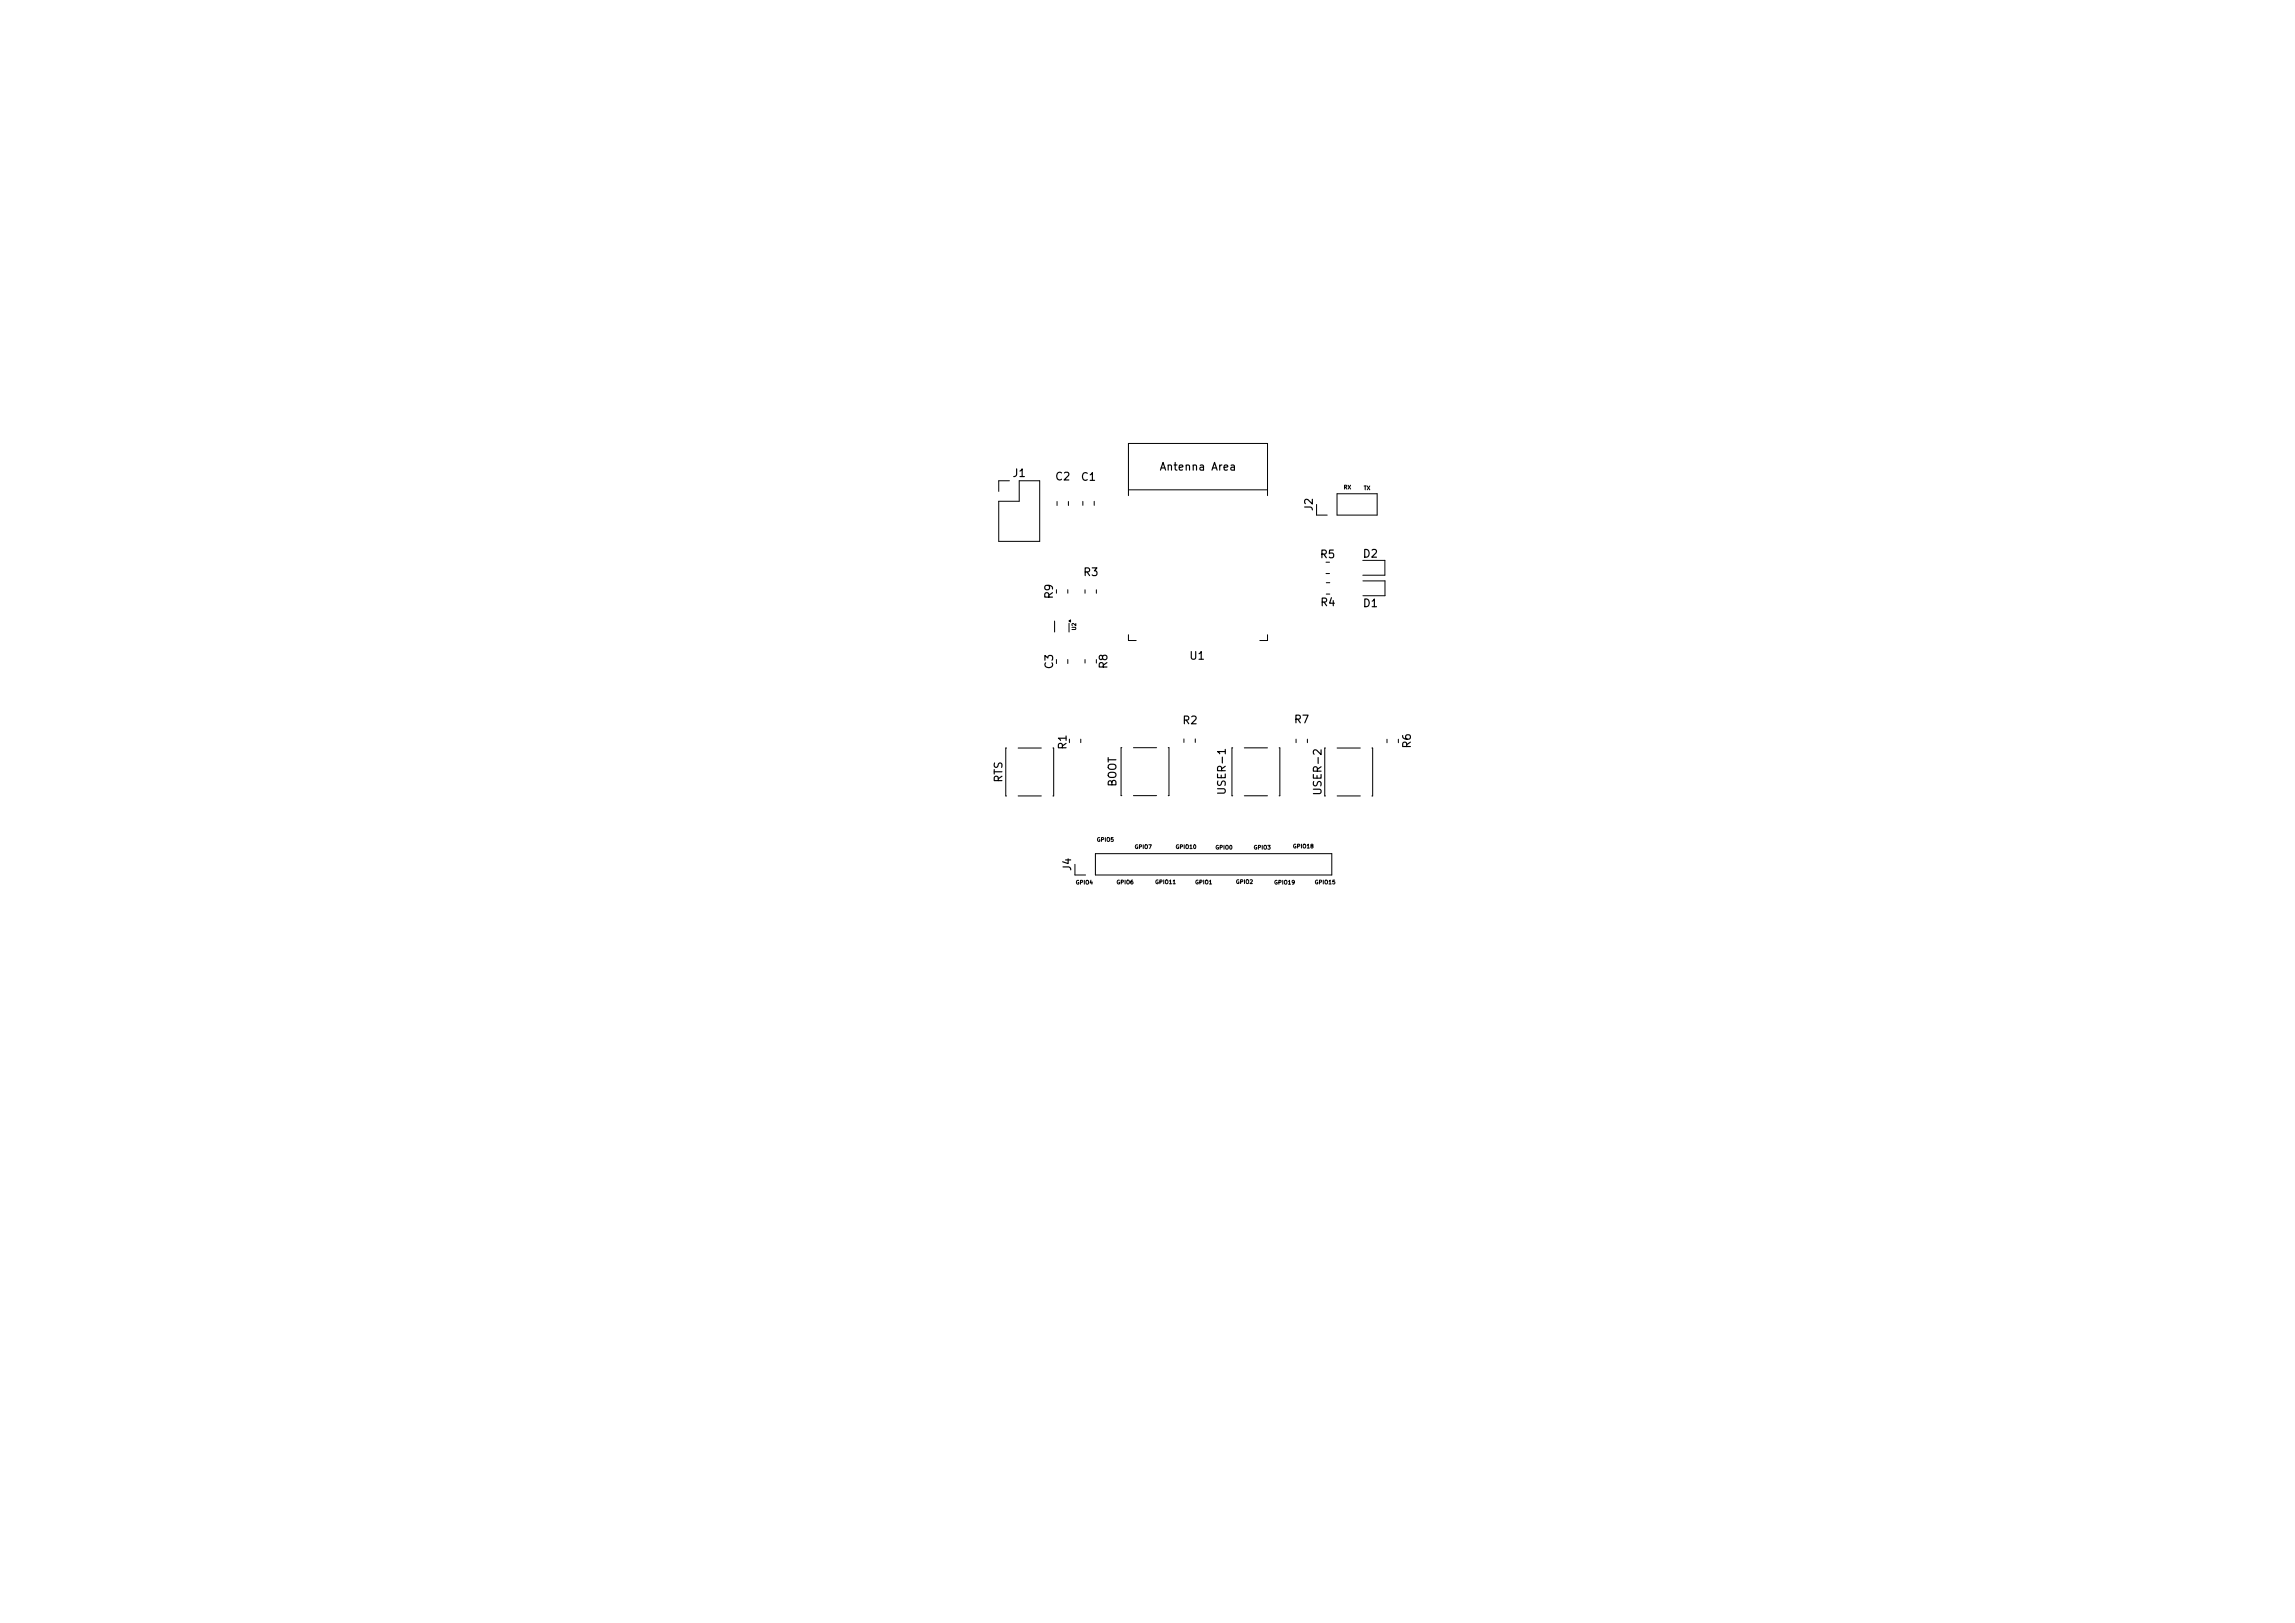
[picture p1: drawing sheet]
<svg xmlns="http://www.w3.org/2000/svg" width="297mm" height="210mm" viewBox="0 0 297 210" stroke-linecap="round" stroke-linejoin="round" font-family="sans-serif">
<defs><g id="words">
<g font-size="1">
<text x="130.9" y="62">J1</text>
<text x="136.5" y="62.4">C2</text>
<text x="139.8" y="62.5">C1</text>
<text x="150" y="61.1">Antenna Area</text>
<text x="170.1" y="66.2" transform="rotate(-90 170.1 66.2)">J2</text>
<text x="136.5" y="77.6" transform="rotate(-90 136.5 77.6)">R9</text>
<text x="140.1" y="74.8">R3</text>
<text x="170.7" y="72.5">R5</text>
<text x="176.3" y="72.4">D2</text>
<text x="170.8" y="78.7">R4</text>
<text x="176.3" y="78.8">D1</text>
<text x="136.5" y="86.7" transform="rotate(-90 136.5 86.7)">C3</text>
<text x="143.6" y="86.6" transform="rotate(-90 143.6 86.6)">R8</text>
<text x="153.8" y="85.6">U1</text>
<text x="152.9" y="94">R2</text>
<text x="167.4" y="93.8">R7</text>
<text x="130" y="101.3" transform="rotate(-90 130 101.3)">RTS</text>
<text x="138.3" y="97.1" transform="rotate(-90 138.3 97.1)">R1</text>
<text x="144.7" y="101.9" transform="rotate(-90 144.7 101.9)">BOOT</text>
<text x="182.8" y="96.9" transform="rotate(-90 182.8 96.9)">R6</text>
<text x="158.9" y="103" transform="rotate(-90 158.9 103)">USER-1</text>
<text x="171.3" y="103" transform="rotate(-90 171.3 103)">USER-2</text>
<text x="138.9" y="112.8" transform="rotate(-90 138.9 112.8)">J4</text>
</g>
<g font-size=".5">
<text x="173.8" y="63.4">RX</text>
<text x="176.4" y="63.5">TX</text>
<text x="139.4" y="81.6" transform="rotate(-90 139.4 81.6)">U2</text>
<text x="141.9" y="109">GPIO5</text>
<text x="146.8" y="110">GPIO7</text>
<text x="152.1" y="110">GPIO10</text>
<text x="157.2" y="110">GPIO0</text>
<text x="162.2" y="110">GPIO3</text>
<text x="167.3" y="109.9">GPIO18</text>
<text x="139.2" y="114.6">GPIO4</text>
<text x="144.4" y="114.5">GPIO6</text>
<text x="149.4" y="114.5">GPIO11</text>
<text x="154.6" y="114.5">GPIO1</text>
<text x="159.9" y="114.5">GPIO2</text>
<text x="164.8" y="114.6">GPIO19</text>
<text x="170.1" y="114.5">GPIO15</text>
</g>
</g></defs>
<g fill="none" stroke="#000" stroke-width=".13">
<path d="M130.6 62.2h-1.3v1.4M131.9 62.2h2.6v7.9h-5.2v-5.2h2.6zM136.7 76.3v.5M136.8 64.9v.5M138.2 76.3v.5M138.3 64.9v.5M140.1 64.9v.5M140.4 76.3v.5M141.6 64.9v.5M141.9 76.3v.5M146 64.1v-6.7h18v6.7M146 63.4h18"/>
<path d="M170.4 65.3v1.4h1.4M171.6 72.7h.5M171.6 74.2h.5M171.6 75.4h.5M171.6 76.9h.5M173 63.9h5.2v2.8h-5.2zM176.4 72.5h2.8v1.9h-2.8M176.4 75.2h2.8v1.9h-2.8M130.3 96.8h-.1v6.2h.1M131.8 96.8h3M136.3 96.8h.1v6.2h-.1M136.5 80.4v1.4"/>
<path d="M136.7 85.3v.6M138.2 85.3v.6M138.3 80.6v1.2M138.4 80.4l.1-.2v.3zM138.4 95.6v.5M139.9 95.6v.5M140.4 85.3v.5M141.9 85.3v.5M145.2 96.8h-.1v6.2h.1M146 82.1v.8h1M146.7 96.8h3M151.2 96.8h.1v6.2h-.1"/>
<path d="M153.2 95.6v.5M154.7 95.6v.5M159.5 96.8h-.1v6.2h.1M161 96.8h3M164 82.1v.8h-1M165.5 96.8h.1v6.2h-.1M167.7 95.6v.5M169.2 95.6v.5M171.5 96.8h-.1v6.2h.1M173 96.8h3M177.5 96.8h.1v6.2h-.1M179.5 95.7v.4"/>
<path d="M181 95.7v.4M131.8 103h3M139.1 111.8v1.4h1.4M141.8 110.5h30.5v2.7h-30.5zM146.7 103h3M161 103h3M173 103h3"/>
</g>
<path d="M138.4 80.4l.1-.2v.3z" fill="#000"/>
<use href="#words"/>
</svg>
